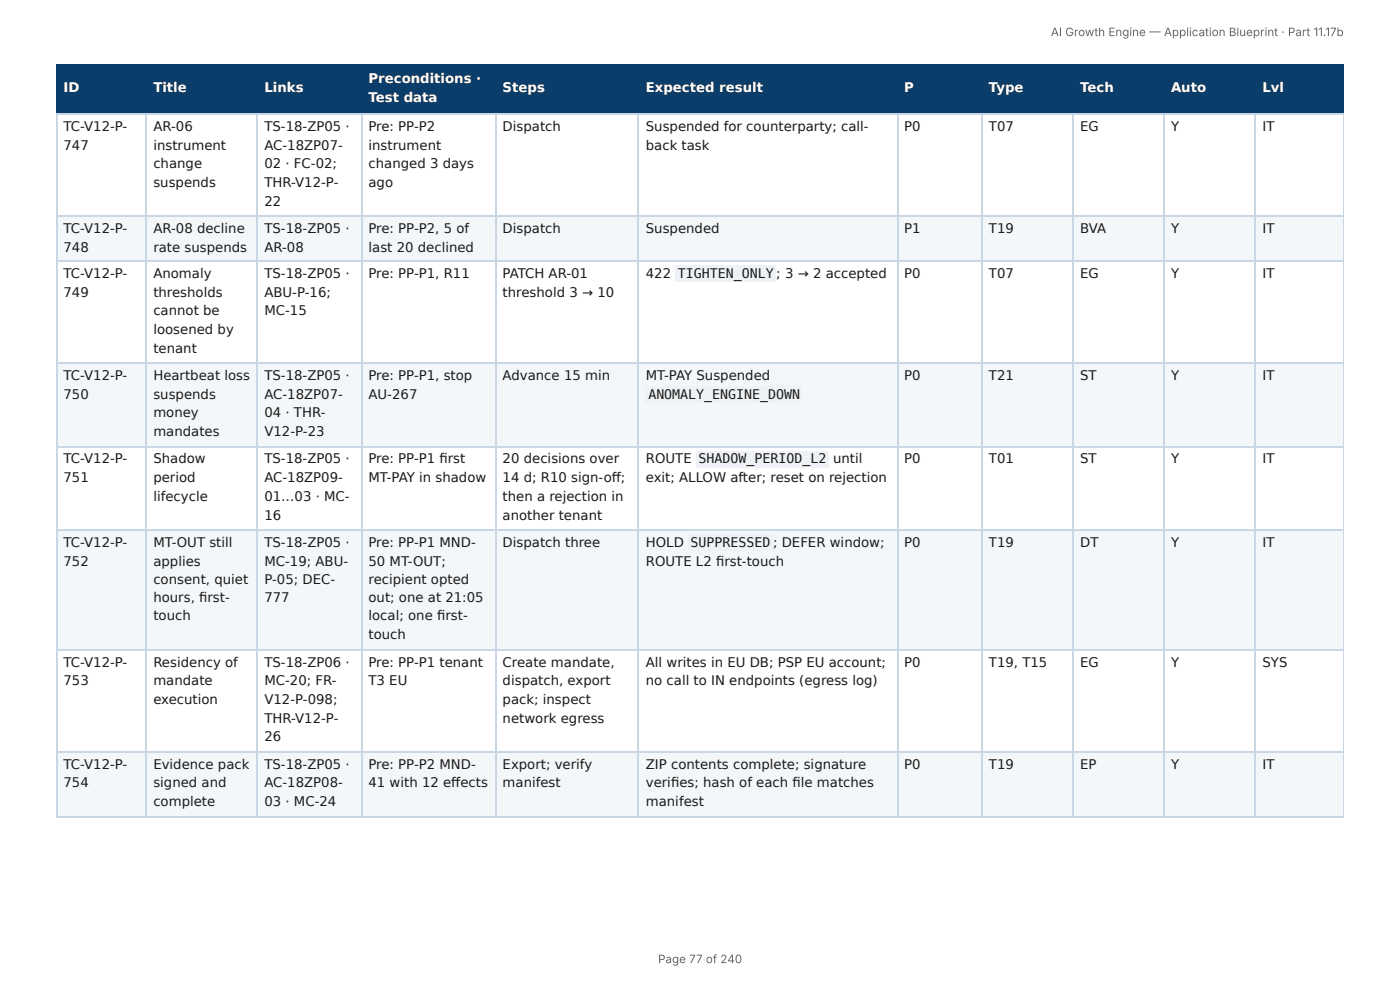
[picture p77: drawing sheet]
<svg xmlns="http://www.w3.org/2000/svg" width="297mm" height="210mm" viewBox="0 0 297 210" stroke-linecap="round" stroke-linejoin="round" font-family="sans-serif">
<defs><g id="words">
<g font-size="2.8" fill="#fff">
<text x="78.3" y="17.7">Preconditions ·</text>
<text x="13.5" y="19.6">ID</text>
<text x="32.6" y="19.6">Title</text>
<text x="56.2" y="19.6">Links</text>
<text x="78.3" y="21.7">Test data</text>
<text x="106.8" y="19.6">Steps</text>
<text x="137.2" y="19.6">Expected result</text>
<text x="192.1" y="19.6">P</text>
<text x="210" y="19.6">Type</text>
<text x="229.4" y="19.6">Tech</text>
<text x="248.7" y="19.6">Auto</text>
<text x="268.1" y="19.6">Lvl</text>
</g>
<g font-size="2.8" fill="#1a1a1a">
<text x="13.5" y="27.8">TC-V12-P-</text>
<text x="32.6" y="27.8">AR-06</text>
<text x="56.2" y="27.8">TS-18-ZP05 ·</text>
<text x="78.3" y="27.8">Pre: PP-P2</text>
<text x="106.8" y="27.8">Dispatch</text>
<text x="137.2" y="27.8">Suspended for counterparty; call-</text>
<text x="192.1" y="27.8">P0</text>
<text x="210" y="27.8">T07</text>
<text x="229.4" y="27.8">EG</text>
<text x="248.7" y="27.8">Y</text>
<text x="268.1" y="27.8">IT</text>
<text x="13.5" y="31.7">747</text>
<text x="32.6" y="31.7">instrument</text>
<text x="32.6" y="35.7">change</text>
<text x="56.2" y="31.7">AC-18ZP07-</text>
<text x="56.2" y="35.7">02 · FC-02;</text>
<text x="78.3" y="31.7">instrument</text>
<text x="78.3" y="35.7">changed 3 days</text>
<text x="137.2" y="31.7">back task</text>
<text x="32.6" y="39.7">suspends</text>
<text x="56.2" y="39.7">THR-V12-P-</text>
<text x="78.3" y="39.7">ago</text>
<text x="56.2" y="43.7">22</text>
<text x="13.5" y="49.5">TC-V12-P-</text>
<text x="13.5" y="53.4">748</text>
<text x="32.6" y="49.5">AR-08 decline</text>
<text x="32.6" y="53.4">rate suspends</text>
<text x="56.2" y="49.5">TS-18-ZP05 ·</text>
<text x="56.2" y="53.4">AR-08</text>
<text x="78.3" y="49.5">Pre: PP-P2, 5 of</text>
<text x="78.3" y="53.4">last 20 declined</text>
<text x="106.8" y="49.5">Dispatch</text>
<text x="137.2" y="49.5">Suspended</text>
<text x="192.1" y="49.5">P1</text>
<text x="210" y="49.5">T19</text>
<text x="229.4" y="49.5">BVA</text>
<text x="248.7" y="49.5">Y</text>
<text x="268.1" y="49.5">IT</text>
<text x="13.5" y="59">TC-V12-P-</text>
<text x="32.6" y="59">Anomaly</text>
<text x="56.2" y="59">TS-18-ZP05 ·</text>
<text x="78.3" y="59">Pre: PP-P1, R11</text>
<text x="106.8" y="59">PATCH AR-01</text>
<text x="137.2" y="59">422</text>
<text x="144" y="59">TIGHTEN_ONLY</text>
<text x="164.9" y="59">; 3 → 2 accepted</text>
<text x="192.1" y="59">P0</text>
<text x="210" y="59">T07</text>
<text x="229.4" y="59">EG</text>
<text x="248.7" y="59">Y</text>
<text x="268.1" y="59">IT</text>
<text x="13.5" y="63">749</text>
<text x="32.6" y="63">thresholds</text>
<text x="56.2" y="63">ABU-P-16;</text>
<text x="106.8" y="63">threshold 3 → 10</text>
<text x="32.6" y="66.9">cannot be</text>
<text x="32.6" y="70.9">loosened by</text>
<text x="56.2" y="66.9">MC-15</text>
<text x="32.6" y="74.9">tenant</text>
<text x="13.5" y="80.7">TC-V12-P-</text>
<text x="32.6" y="80.7">Heartbeat loss</text>
<text x="56.2" y="80.7">TS-18-ZP05 ·</text>
<text x="78.3" y="80.7">Pre: PP-P1, stop</text>
<text x="106.8" y="80.7">Advance 15 min</text>
<text x="137.2" y="80.7">MT-PAY Suspended</text>
<text x="192.1" y="80.7">P0</text>
<text x="210" y="80.7">T21</text>
<text x="229.4" y="80.7">ST</text>
<text x="248.7" y="80.7">Y</text>
<text x="268.1" y="80.7">IT</text>
<text x="13.5" y="84.7">750</text>
<text x="32.6" y="84.7">suspends</text>
<text x="32.6" y="88.6">money</text>
<text x="56.2" y="84.7">AC-18ZP07-</text>
<text x="56.2" y="88.6">04 · THR-</text>
<text x="78.3" y="84.7">AU-267</text>
<text x="137.7" y="84.7">ANOMALY_ENGINE_DOWN</text>
<text x="32.6" y="92.6">mandates</text>
<text x="56.2" y="92.6">V12-P-23</text>
<text x="13.5" y="98.4">TC-V12-P-</text>
<text x="32.6" y="98.4">Shadow</text>
<text x="56.2" y="98.4">TS-18-ZP05 ·</text>
<text x="78.3" y="98.4">Pre: PP-P1 fi rst</text>
<text x="106.8" y="98.4">20 decisions over</text>
<text x="137.2" y="98.4">ROUTE</text>
<text x="148.3" y="98.4">SHADOW_PERIOD_L2</text>
<text x="176.9" y="98.4">until</text>
<text x="192.1" y="98.4">P0</text>
<text x="210" y="98.4">T01</text>
<text x="229.4" y="98.4">ST</text>
<text x="248.7" y="98.4">Y</text>
<text x="268.1" y="98.4">IT</text>
<text x="13.5" y="102.4">751</text>
<text x="32.6" y="102.4">period</text>
<text x="32.6" y="106.4">lifecycle</text>
<text x="56.2" y="102.4">AC-18ZP09-</text>
<text x="56.2" y="106.4">01…03 · MC-</text>
<text x="78.3" y="102.4">MT-PAY in shadow</text>
<text x="106.8" y="102.4">14 d; R10 sign-off ;</text>
<text x="106.8" y="106.4">then a rejection in</text>
<text x="137.2" y="102.4">exit; ALLOW after; reset on rejection</text>
<text x="56.2" y="110.3">16</text>
<text x="106.8" y="110.3">another tenant</text>
<text x="13.5" y="116.2">TC-V12-P-</text>
<text x="32.6" y="116.2">MT-OUT still</text>
<text x="56.2" y="116.2">TS-18-ZP05 ·</text>
<text x="78.3" y="116.2">Pre: PP-P1 MND-</text>
<text x="106.8" y="116.2">Dispatch three</text>
<text x="137.2" y="116.2">HOLD</text>
<text x="146.7" y="116.2">SUPPRESSED ;</text>
<text x="166" y="116.2">DEFER window;</text>
<text x="192.1" y="116.2">P0</text>
<text x="210" y="116.2">T19</text>
<text x="229.4" y="116.2">DT</text>
<text x="248.7" y="116.2">Y</text>
<text x="268.1" y="116.2">IT</text>
<text x="13.5" y="120.1">752</text>
<text x="32.6" y="120.1">applies</text>
<text x="32.6" y="124.1">consent, quiet</text>
<text x="56.2" y="120.1">MC-19; ABU-</text>
<text x="56.2" y="124.1">P-05; DEC-</text>
<text x="78.3" y="120.1">50 MT-OUT;</text>
<text x="78.3" y="124.1">recipient opted</text>
<text x="137.2" y="120.1">ROUTE L2 fi rst-touch</text>
<text x="32.6" y="127.8">hours, fi rst-</text>
<text x="32.6" y="131.8">touch</text>
<text x="56.2" y="127.8">777</text>
<text x="78.3" y="127.8">out; one at 21:05</text>
<text x="78.3" y="131.8">local; one fi rst-</text>
<text x="78.3" y="135.7">touch</text>
<text x="13.5" y="141.6">TC-V12-P-</text>
<text x="32.6" y="141.6">Residency of</text>
<text x="56.2" y="141.6">TS-18-ZP06 ·</text>
<text x="78.3" y="141.6">Pre: PP-P1 tenant</text>
<text x="106.8" y="141.6">Create mandate,</text>
<text x="137.2" y="141.6">All writes in EU DB; PSP EU account;</text>
<text x="192.1" y="141.6">P0</text>
<text x="210" y="141.6">T19, T15</text>
<text x="229.4" y="141.6">EG</text>
<text x="248.7" y="141.6">Y</text>
<text x="268.1" y="141.6">SYS</text>
<text x="13.5" y="145.5">753</text>
<text x="32.6" y="145.5">mandate</text>
<text x="32.6" y="149.5">execution</text>
<text x="56.2" y="145.5">MC-20; FR-</text>
<text x="56.2" y="149.5">V12-P-098;</text>
<text x="78.3" y="145.5">T3 EU</text>
<text x="106.8" y="145.5">dispatch, export</text>
<text x="106.8" y="149.5">pack; inspect</text>
<text x="137.2" y="145.5">no call to IN endpoints (egress log)</text>
<text x="56.2" y="153.5">THR-V12-P-</text>
<text x="106.8" y="153.5">network egress</text>
<text x="56.2" y="157.4">26</text>
<text x="13.5" y="163.2">TC-V12-P-</text>
<text x="13.5" y="167.2">754</text>
<text x="32.6" y="163.2">Evidence pack</text>
<text x="32.6" y="167.2">signed and</text>
<text x="56.2" y="163.2">TS-18-ZP05 ·</text>
<text x="56.2" y="167.2">AC-18ZP08-</text>
<text x="78.3" y="163.2">Pre: PP-P2 MND-</text>
<text x="78.3" y="167.2">41 with 12 eff ects</text>
<text x="106.8" y="163.2">Export; verify</text>
<text x="106.8" y="167.2">manifest</text>
<text x="137.2" y="163.2">ZIP contents complete; signature</text>
<text x="137.2" y="167.2">verifi es; hash of each fi le matches</text>
<text x="192.1" y="163.2">P0</text>
<text x="210" y="163.2">T19</text>
<text x="229.4" y="163.2">EP</text>
<text x="248.7" y="163.2">Y</text>
<text x="268.1" y="163.2">IT</text>
<text x="32.6" y="171.2">complete</text>
<text x="56.2" y="171.2">03 · MC-24</text>
<text x="137.2" y="171.2">manifest</text>
</g>
<g font-size="2.5" fill="#666">
<text x="223.2" y="7.7">AI Growth Engine — Application Blueprint · Part 11.17b</text>
<text x="139.8" y="204.5">Page 77 of 240</text>
</g>
</g></defs>
<g fill="#0b3d6b">
<path d="M12.2 14h19v10.1h-19z"/>
<path d="M31.2 14h23.6v10.1h-23.6z"/>
<path d="M54.8 14h21.9v10.1h-21.9z"/>
<path d="M76.7 14h28.6v10.1h-28.6z"/>
<path d="M105.3 14h30.4v10.1h-30.4z"/>
<path d="M135.7 14h54.8v10.1h-54.8z"/>
<path d="M190.5 14h18v10.1h-18z"/>
<path d="M208.5 14h19.6v10.1h-19.6z"/>
<path d="M228.1 14h19.3v10.1h-19.3z"/>
<path d="M247.4 14h19.3v10.1h-19.3z"/>
<path d="M266.7 14h18.7v10.1h-18.7z"/>
</g>
<g fill="#f4f7fa">
<path d="M12.2 45.8h19v9.8h-19z"/>
<path d="M31.2 45.8h23.6v9.8h-23.6z"/>
<path d="M54.8 45.8h21.9v9.8h-21.9z"/>
<path d="M76.7 45.8h28.6v9.8h-28.6z"/>
<path d="M105.3 45.8h30.4v9.8h-30.4z"/>
<path d="M135.7 45.8h54.8v9.8h-54.8z"/>
<path d="M190.5 45.8h18v9.8h-18z"/>
<path d="M208.5 45.8h19.6v9.8h-19.6z"/>
<path d="M228.1 45.8h19.3v9.8h-19.3z"/>
<path d="M247.4 45.8h19.3v9.8h-19.3z"/>
<path d="M266.7 45.8h18.7v9.8h-18.7z"/>
<path d="M12.2 77.3h19v17.4h-19z"/>
<path d="M31.2 77.3h23.6v17.4h-23.6z"/>
<path d="M54.8 77.3h21.9v17.4h-21.9z"/>
<path d="M76.7 77.3h28.6v17.4h-28.6z"/>
<path d="M105.3 77.3h30.4v17.4h-30.4z"/>
<path d="M135.7 77.3h54.8v17.4h-54.8z"/>
<path d="M190.5 77.3h18v17.4h-18z"/>
<path d="M208.5 77.3h19.6v17.4h-19.6z"/>
<path d="M228.1 77.3h19.3v17.4h-19.3z"/>
<path d="M247.4 77.3h19.3v17.4h-19.3z"/>
<path d="M266.7 77.3h18.7v17.4h-18.7z"/>
<path d="M12.2 112.4h19v25.7h-19z"/>
<path d="M31.2 112.4h23.6v25.7h-23.6z"/>
<path d="M54.8 112.4h21.9v25.7h-21.9z"/>
<path d="M76.7 112.4h28.6v25.7h-28.6z"/>
<path d="M105.3 112.4h30.4v25.7h-30.4z"/>
<path d="M135.7 112.4h54.8v25.7h-54.8z"/>
<path d="M190.5 112.4h18v25.7h-18z"/>
<path d="M208.5 112.4h19.6v25.7h-19.6z"/>
<path d="M228.1 112.4h19.3v25.7h-19.3z"/>
<path d="M247.4 112.4h19.3v25.7h-19.3z"/>
<path d="M266.7 112.4h18.7v25.7h-18.7z"/>
<path d="M12.2 159.5h19v13.8h-19z"/>
<path d="M31.2 159.5h23.6v13.8h-23.6z"/>
<path d="M54.8 159.5h21.9v13.8h-21.9z"/>
<path d="M76.7 159.5h28.6v13.8h-28.6z"/>
<path d="M105.3 159.5h30.4v13.8h-30.4z"/>
<path d="M135.7 159.5h54.8v13.8h-54.8z"/>
<path d="M190.5 159.5h18v13.8h-18z"/>
<path d="M208.5 159.5h19.6v13.8h-19.6z"/>
<path d="M228.1 159.5h19.3v13.8h-19.3z"/>
<path d="M247.4 159.5h19.3v13.8h-19.3z"/>
<path d="M266.7 159.5h18.7v13.8h-18.7z"/>
</g>
<g fill="none" stroke="#0b3d6b" stroke-width=".26">
<path d="M11.9 13.9h273.5M12 13.8v10.5M31.1 13.8v10.5M54.6 13.8v10.5M76.9 13.8v10.5M105.4 13.8v10.5M135.6 13.8v10.5M190.6 13.8v10.5M208.6 13.8v10.5M227.9 13.8v10.5M247.3 13.8v10.5M266.6 13.8v10.5"/>
<path d="M11.9 24.2h273.5"/>
</g>
<path d="M285.3 13.8v10.5" fill="none" stroke="#0b3d6b" stroke-width=".21"/>
<g fill="none" stroke="#c9d6e3" stroke-width=".26">
<path d="M11.9 24.2h273.5M12 24.3v149M31.1 24.3v149M54.6 24.3v149M76.9 24.3v149M105.4 24.3v149M135.6 24.3v149M190.6 24.3v149M208.6 24.3v149M227.9 24.3v149M247.3 24.3v149M266.6 24.3v149"/>
<path d="M11.9 45.9h273.5M11.9 55.4h273.5M11.9 77.1h273.5M11.9 94.9h273.5M11.9 112.6h273.5M11.9 138h273.5M11.9 159.7h273.5M11.9 173.4h273.5"/>
</g>
<path d="M285.3 24.3v149" fill="none" stroke="#c9d6e3" stroke-width=".21"/>
<g fill="#eef2f6">
<path d="M143.4 56.4h21.4v3.4h-21.4z"/>
<path d="M137.1 82h33.3v3.5h-33.3z"/>
<path d="M147.9 95.8h28v3.4h-28z"/>
<path d="M146 113.5h18.3v3.4h-18.3z"/>
</g>
<use href="#words"/>
</svg>
